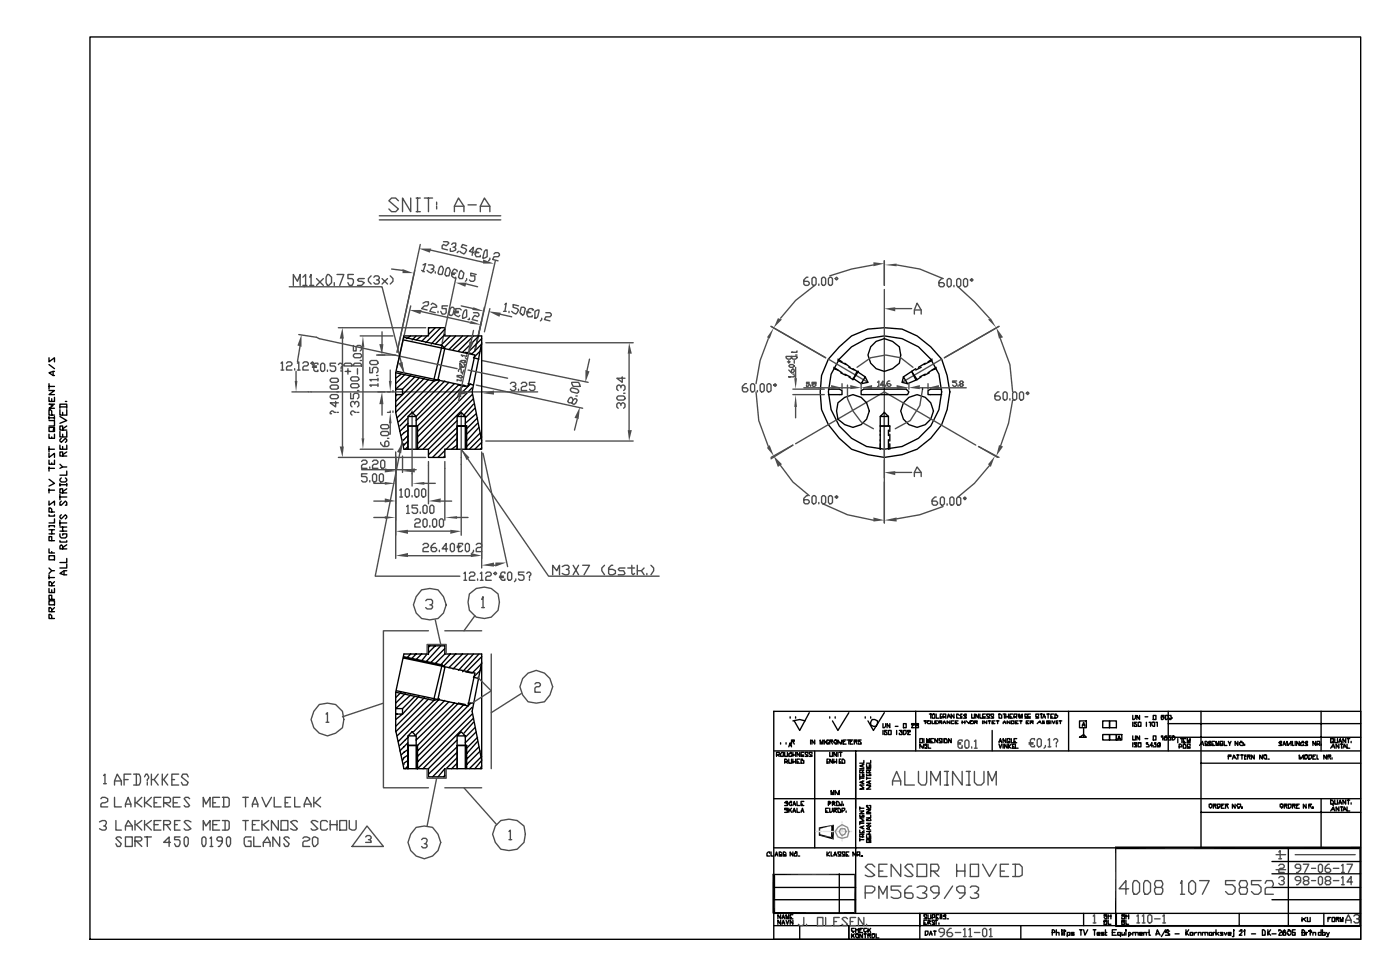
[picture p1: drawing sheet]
<svg xmlns="http://www.w3.org/2000/svg" width="271mm" height="190mm" viewBox="0 0 271 190" stroke-linecap="round" stroke-linejoin="round" font-family="sans-serif">
<path d="M260.9 178.9v-.6l.5-1 .5 1v.6M260.9 178.3h1M262.4 177.6l.3-.3h.5l.3 .3v.2l-.3 .3h-.2M263.2 178.1l.3 .2v.3l-.3 .3h-.5l-.3-.3" fill="none" stroke="#373737" stroke-width=".26"/>
<g fill="none" stroke="#000" stroke-width=".26">
<path d="M17.4 7.2h246.4v174.9h-246.4zM9.5 77v.8h1.1v-.8M9.5 75.7h1.1l-1.1 .8h1.1M9.5 69.3v.8l1.1-.8v.8M9.5 74.4v1M9.5 74.9h1.1M9.5 70.7l1.1 .8M10 77.3v.5M10.3 72v.8M10.6 78.3h-1.1l.8 .3-.8 .5h1.1M10.6 72l-1.1 .2 .8 .6h.3M11.6 79.4v1.1h1.3v-1.1"/>
<path d="M11.6 79.1v-.8h1.3v.8M11.6 78.9h1.3M12.1 79.9v.6M12.7 77.8h.2M76.7 72.2v7.7M78.3 65.1h4.8v-1.6h3.1v1.6M162.4 78.1l1.4-1.1a3.1 3.1 0 0 1 4.7 2.7 3.1 3.1 0 0 1-4.7 2.6l-1.4-1.1-.2-1.5zM162.7 67.2l2.4-2.1 3.2-1.3 3.1-.3 3.5 .3 2.9 1.3 2.6 2.1 2.1 2.4 1.1 3.2a12.4 12.4 0 0 1-15.3 15.3l-3.2-1-2.4-2.2-2.1-2.6-1.3-2.9-.3-3.4 .3-3.2 1.3-3.2zM168.8 67.2l1-1 1.6-.6 1.6 .6 1.3 1 .3 1.6-.3 1.6-1.3 1.1-1.6 .5-1.6-.5-1-1.1-.5-1.6zM171.4 75.2v.2M175.1 78.1a3.1 3.1 0 0 1 4.9-.6 3.1 3.1 0 0 1-.6 4.8l-1.6 .5-1.6-.5-1.1-1.1-.5-1.5zM178.8 75.2v.2"/>
<path d="M9.5 99.8v.2h1.1v-.2M9.5 97.1v.8l1.1-.8v.8M9.5 92.9l1.1 .8-1.1 .5M9.5 89.2v.8h1.1v-.8M9.5 87.9v.8l1.1-.8v.8M9.5 84.2v.7h1.1v-.7M9.5 81.5h1.1v1.1h-1.1M9.5 80.7v.5M9.5 86.5v1.1M9.5 90.5v.8M9.5 94.7v.8M9.5 95h1.1"/>
<path d="M9.5 90.8h1.1M9.5 87.1h1.1M9.5 81h1.1M10 99.2v-.5l-.2-.3h-.3v.8h1.1M10 80.5v-.8l-.2-.3h-.3v1.1h1.1M10 84.7v.2M10 89.7v.3M10.6 82.8v.3l-.3-.3h-.8v.8h1.1v-.5l-.3 .3M10.6 80.7v.5M11.6 86.3v.8h1.3v-.8M11.6 83.6v1.1h1.3v-1.1M11.6 80.7l1.3 .8-1.3 .5"/>
<path d="M11.6 93.7v.5M11.6 95.8v1.1M11.6 96.3h1.3M11.6 93.9h1.3M11.6 90l.5 .5M11.9 99.8l-.3 .2v.3l.3 .3 .8-.8 .2 .2v.3l-.2 .3M11.9 97.1l-.3 .3v.5h.3l.8-.8 .2 .3v.5h-.2M11.9 92.6l-.3 .3v.3l.3 .2h.8l.2-.2v-.3l-.2-.3M11.9 84.9l-.3 .3v.3l.3 .2 .8-.8 .2 .3v.3l-.2 .2M12.1 95.5v-.8h-.5v.8h1.3M12.1 88.4v-.8h-.5v.8h1.3M12.1 83.4v-.8h-.5v.8h1.3"/>
<path d="M12.1 84.2v.5M12.1 86.5v.6M12.9 91.3v.8h-1.3M12.9 90.5h-.8l-.5 .3M12.9 94.7l-.8 .6M12.9 93.7v.5M12.9 87.6l-.8 .5M12.9 82.6l-.8 .5M78.3 87.1h4.8v1.6h3.1v-1.6M9.5 116.4h1.1v.8h-1.1zM9.5 114.1v.7h1.1v-.7M9.5 107.7h1.1v.8h-1.1z"/>
<path d="M9.5 106.4v.8h1.1M9.5 102.1v-.2h1.1v.2M9.5 111.4v.8M9.5 111.9h1.1M9.5 110.1l.5 .5M9.5 103.5h1.1M9.5 102.7h1.1M10 119.9v-.6l-.2-.2h-.3v.8h1.1M10 118.6v-.6l-.2-.2h-.3v.8h1.1M10 116.2v-.8h-.5v.8h1.1M10 113.5v-.5l-.2-.3h-.3v.8h1.1M10 104.8v-.8h-.5v.8h1.1"/>
<path d="M10 102.7v.8M10 106.9v.3M10 114.3v.5M10.6 110.6h-.6l-.5 .5M10.6 100.6v.8h-1.1M10.6 117.8l-.6 .5M10.6 112.7l-.6 .6M11.6 104.8v.3h1.3v-.3M11.6 103.5v.5l.3 .3h.8l.2-.3v-.5h-.8v.2M11.6 102.9h1.3M11.6 102.1h1.3M11.6 100.8v1.1"/>
<path d="M11.6 101.4h1.3M12.1 106.4v-.5l-.2-.3-.3 .3v.5h1.3M12.1 102.1v.8M12.4 110.6v.8M12.9 110.6h-.5l-.8 .5 .8 .3h.5M12.9 109.3v.8h-1.3M12.9 108.2v.8h-1.3M12.9 105.6l-.8 .5M150 137.9h113.8v44.2h-113.8zM153.2 138.9v.3M153.7 139.7l1.3-.2 1.1 .2M154.2 138.9v.3"/>
<path d="M156.9 138.1l-1.9 3.5-1-1.9M160.8 138.9v.3M161.9 138.9v.3M164.5 138.1l-2.1 3.5-1-1.9M167.7 138.9v.3M168.8 138.9v.3M169 139.5h.6l.5 .2v.5l-.3 .6h-.5l-.5-.3v-.5zM171.4 138.1l-2.1 3.5-1-1.9M177.5 137.9v7.6M179.1 139.7h.5M179.4 139.7v.5M179.6 140l.3-.3h.5v.5h-.5z"/>
<path d="M180.2 138.4h.5M180.4 138.4v.8M180.7 138.7l.3-.3h.2v.8h-.5zM180.7 139.7v.5h.3M181.2 140h.3M181.5 138.4v.8h.5M181.7 139.7h-.5v.5h.5M182 140h.5v-.3h-.5v.5M182.3 138.9h.2M182.3 140l.2 .2M182.5 138.4h-.2v.8h.2M182.8 138.9h.5v-.5h-.5v.8"/>
<path d="M182.8 140h.3M183.1 138.9l.2 .3M183.9 138.9h.2M184.1 139.7v.5l-.5-.5v.5M184.9 138.4v.8l-.5-.8v.8l-.5-.8-.3 .8M184.9 139.7h-.5v.5h.5M185.2 140h.2M185.7 139.7h-.5v.5h.5M186 138.7l-.3-.3h-.3v.8h.6M186.2 138.9h.3M186.5 138.4h-.3v.8h.3M186.5 140h.5"/>
<path d="M186.5 139.7v.5M187 139.7v.5M187.3 138.7v-.3h-.3l-.2 .3h.2v.2h.3v.3h-.5M187.3 139.7l.5 .5 .3-.5M188.1 139.7h.5l.3 .3-.3 .2h-.5zM188.4 138.4v.8h.5v-.8M188.9 140h.5v-.3h-.5v.5M189.2 140l.2 .2M189.7 138.4v.8l-.5-.8v.8M189.9 138.4v.8h.6v-.8h.5M190.5 138.9h.5M190.5 139.2h.5"/>
<path d="M190.5 139.7v.5M191.3 139.7v.5l-.6-.5v.5M191.5 139.7h.6M191.8 138.7v-.3h-.5v.3l.2 .2h.3v.3h-.5M191.8 139.7v.5M192.3 140h.3M192.6 138.7v-.3h-.5v.3l.2 .2h.3v.3h-.5M192.9 139.7h-.6v.5h.6M193.1 139.7h.6M193.4 139.7v.5M193.7 138.4h.2l.3 .3v.5h-.5zM194.4 138.4h.6v.8"/>
<path d="M194.4 140h.6M194.7 138.4v.8M195 138.9h.5M195.5 138.4v.8M195.8 139.7v.5l-.6-.5v.5M195.8 138.9h.2M196 139.7h.6v.5h-.6zM196.3 138.4h-.5v.8h.5M196.6 138.9h.5v-.5h-.5v.8M196.8 138.9l.3 .3M196.8 140h.3M197.4 138.4l.2 .8v-.8l.3 .8 .2-.8v.8"/>
<path d="M197.4 139.7h-.6v.5h.6M197.6 139.7h.5M197.9 139.7v.5M198.9 140h.3M199.2 138.7l-.3-.3h-.2v.5h.5v.3h-.5M199.2 138.9h.5M199.5 139.7h-.6v.5h.6M199.7 138.4h-.5v.8h.5M199.7 140h.6v-.3h-.6v.5M200 140l.3 .2M201.3 138.7v-.3h-.5v.5h.5v.3h-.5M201.3 140h.3"/>
<path d="M201.6 138.4h.5M201.9 138.4v.8M202.1 139.2l.3-.8 .2 .8M202.4 139.7v.5l-.3-.5v.5M202.4 138.9h.2M202.9 138.4h.5M203.2 138.4v.8M203.4 139.7h-.5v.5h.5v-.2h-.2M203.7 138.9h.3M203.7 139.7v.5M204 139.7l.2 .5 .3-.5M204.2 138.4h-.5v.8h.5"/>
<path d="M204.5 138.4h.3v.3h.2v.2l-.2 .3h-.3zM204.8 140h.2M205 139.7h-.2v.5h.2M205.3 139.7h.5M205.6 139.7v.5M207.1 137.9v7.6M209.3 139.7h1.3v1.3h-1.3zM213.8 139.7h1.3v1.3h-1.3zM215.1 139.7h1.3v1.3h-1.3zM219.6 138.7v.8h.2l.3-.3v-.5M219.6 140v.8M220.4 140h-.6v.2h.3l.3 .3v.3h-.6v-.3"/>
<path d="M220.6 140h.6v.8h-.6zM220.9 138.7v.8l-.5-.8v.8M222 138.9h.5M222.2 140v.8M222.8 140h.2v.8M223.3 140h.5v.8h-.3l-.2-.3zM223.5 138.7h.6v.8h-.6zM224.1 140h.2v.8M225.7 138.7h-.6v.8h.3l.3-.3v-.3h-.6v.3M225.9 138.7h.6v.5l-.3 .3h-.3zM226.5 137.9v7.6M226.7 138.7h.3v.2l.3 .3h-.3v.3h-.3v-.3"/>
<path d="M232.8 137.9v26.4M256.1 137.9v7.6M150 145.5h113.8M150 154.8h113.8M150.5 146.3h.6v-.5h-.6v.8M150.8 146.3l.3 .3M151.3 146.1l.3-.3h.2v.8h-.5zM151.3 144v.2M152.1 145.8v.8h.5v-.8M152.1 147.7h.5v-.3l-.2-.3h-.3v.8M152.4 144v.2M152.4 147.7l.2 .2"/>
<path d="M152.6 155.6v-.3h-.2l-.3 .3h.3l.2 .3v.2h-.5M152.6 156.9v-.2h-.5v.2h.3l.2 .3v.2h-.5M152.9 144.7l.3-.7 .2 .7M152.9 147.1v.8h.5v-.8M152.9 156.7v.7M153.2 144.5h.2M153.2 156.9l.2 .5M153.4 143.7h.6v-.3h-.6v.8M153.4 146.1v-.3h-.2v.3h-.3v.5h.5v-.3M153.4 155.6v-.3h-.2v.3h-.3v.3l.3 .2h.2v-.2M153.4 156.7l-.5 .5M153.7 156.1l.3-.8 .2 .8"/>
<path d="M153.7 157.4l.3-.7 .2 .7M153.7 146.3h.5M153.7 143.7l.3 .5M153.7 147.7h.5M153.7 145.8v.8M153.7 147.1v.8M153.7 157.2h.5M154 155.9h.2M154.2 145.8v.8M154.2 147.1v.8M154.5 155.3v.8h.5M154.5 156.7v.7h.5"/>
<path d="M154.5 147.7h.3M155 145.8v.8l-.5-.8v.8M155 147.1h-.5v.8h.5M155.3 147.1h.3v.3h.2v.5h-.5zM155.3 157.4l.3-.7 .2 .7M155.3 146.3h.5M155.3 155.9h.3M155.3 157.2h.3M155.8 145.8h-.5v.8h.5M155.8 155.3h-.5v.8h.5M156.6 146.1v-.3h-.5v.3l.2 .2h.3v.3h-.5M157.1 143.4v.8"/>
<path d="M157.4 146.1v-.3h-.5v.3l.2 .2h.3v.3h-.5M157.9 143.4v.8l-.5-.8v.8M157.9 145.5v18.8M159 144.2v-.8l.3 .8 .2-.8v.8M159.8 143.4v.8M160 157.2h.3M160.3 147.7h.3M160.6 147.1h-.3v.8h.3M160.6 155.9h.2v-.3h.3l-.3-.3h-.2v.8M160.6 156.7h-.6v.7h.6M160.8 144h-.2v.2h-.3v-.2h-.3v-.3h.3v-.3h.3l.2 .3h.6v-.3h-.6v.8M160.8 145.8v.8h.6v-.8"/>
<path d="M160.8 156.7v.7h.3l.3-.2v-.5M161.1 154v-.8l.3 .8 .2-.8v.8M161.1 143.7l.3 .5M161.4 147.1v.8l-.6-.8v.8M161.4 155.9h.2v-.3h.3l-.3-.3h-.2v.8M161.6 143.7l.3-.3h.3v.3h.2v.3h-.2v.2h-.3v-.2h-.3zM161.6 157.2h.3v-.3h.3v-.2h-.6v.7M161.6 147.7h.6M161.6 147.1v.8M161.6 155.9l.3 .2M161.9 154v-.8l.5 .8 .3-.8v.8M161.9 157.2l.3 .2"/>
<path d="M162.2 145.8v.8l-.6-.8v.8M162.2 155.3h.2l.3 .3v.5h-.5zM162.2 147.1v.8M162.4 144.2v-.8l.6 .8 .2-.8v.8M162.4 156.7h.3l.3 .2v.5h-.6zM162.4 145.8v.8M162.7 145.8h.5M162.7 147.7h.3M163 147.1h-.3v.8h.3M163 145.8v.8M163.2 147.1h.3l.3 .3v.5h-.6zM163.2 155.3v.8h-.2v-.2"/>
<path d="M163.2 157.2h.3l.3-.3v-.2h-.6v.7M163.5 143.7h.3M163.5 155.9v.2M164 143.4h-.5v.8h.5M164 157.2v.2M164.3 143.4h.5v.8h.5M164.5 143.4v.8M164.8 143.7h.3M164.8 143.4h.5M165.6 143.7h.5v-.3h-.5v.8M165.9 145.5v31.5M165.9 143.7l.2 .5"/>
<path d="M166.7 158v.2h.8v-.2M166.7 157.2h.8l-.8 .5h.8M166.7 150.8h.8M166.7 150v.6M166.7 156.4v.5M166.7 149h.8M166.7 159.6h.8M166.7 156.7h.8M166.9 143.4h-.5v.3h.3l.2 .3v.2h-.5v-.2M167.2 149.8v-.6h-.5v.6h.8M167.2 148.2v.2M167.2 150v.6"/>
<path d="M167.2 151.4v.5M167.2 158v.2M167.5 152.2h-.8l.8 .5-.8 .2h.8M167.5 151.4l-.8 .2 .8 .3M167.5 150v.6h-.8v.5M167.5 148.2l-.8 .2 .8 .3M167.5 147.4v.5h-.8M167.5 159.3h-.8v.5M167.5 158.5h-.8l.8 .5-.8 .3M167.5 149.2l-.3 .3M168 150v.3h.8v-.3M168 148.2v.5h.8v-.5"/>
<path d="M168 159.6h.8l-.8 .5h.8l-.8 .5 .8 .3M168 158.8h.3l.2-.3 .3 .3v.2h-.8zM168 156.9h.8l-.8 .5h.8M168 150.8h.8M168 149h.8M168 150.6v.5M168 157.7h.8M168.3 156.1h-.3v.3h.3v.3h.5v-.6h-.3M168.5 149.8v-.6h-.5v.6h.8M168.5 148.2v.5M168.5 150v.3M168.5 151.4v.5"/>
<path d="M168.8 152.2h-.8l.8 .2-.8 .5h.8M168.8 151.4l-.8 .2 .8 .3M168.8 147.4v.5h-.8M168.8 158v.5h-.8M168.8 149.2l-.3 .3M171.2 140.2v.8h.2l.3-.2v-.6M171.2 141.6v.8M172 141.6h-.6v.2h.3l.3 .3v.3h-.6v-.3M172.2 141.6h.5v.8h-.5zM172.5 140.2v.8l-.5-.8v.8M173.5 140.8h.6M173.8 141.6v.8"/>
<path d="M174.3 141.6h.6l-.3 .2h.3v.6h-.6v-.3M175.1 140.2h.6v.8h-.6zM175.1 141.6h.6v.5l-.3 .3h-.3zM175.9 141.8v-.2h.6v.2h-.3l-.3 .6h.6M176.7 140.5v-.3h.5v.3h-.2l-.3 .5h.5M177.5 140.2v.3h.3l.2 .3v.2h-.5v-.5h.5v-.3zM178.3 143.2h.5v.8h-.5zM178.3 145v-.8l.5 .8 .3-.8v.8M179.1 143.2v.8M179.4 144.5v-.3h.2v.5M179.6 144v-.8l.3 .8 .3-.8v.8M179.6 145h-.2h.2"/>
<path d="M179.9 144.2v.8h.5M180.4 143.7h.3M181 143.2h-.6v.8h.6M181.7 143.2v.8l-.5-.8v.8M182.5 143.4v-.2h-.5v.2l.3 .3h.2v.3h-.5M182.8 140.2l.3-.5 .2 .5M182.8 143.2v.8M183.1 143.2h.2l.3 .2v.6h-.5zM184.4 143.2v.8l-.5-.8v.8M192.3 141.6v3.9M193.7 144l.2-.8 .3 .8M193.7 144.2l.2 .8 .3-.8"/>
<path d="M193.7 143.7h.5M194.4 140.2l.3-.5 .3 .5M194.4 144.2v.8M195 143.2v.8l-.6-.8v.8M195.2 144.2v.8l-.5-.8v.8M195.5 144.2v.8M195.8 143.4v-.2h-.6v.8h.6v-.3h-.3M196 143.2v.8h.6v-.8h.5M196 144.2l-.5 .5 .5 .3M196.3 144.2h.5v.8h-.5zM196.3 144.7h.3M196.6 143.7h.2"/>
<path d="M196.6 144h.5M196.8 145h.6M201.1 140.2l.5-.5 .3 .5M209.3 142.9l.8-.5 .5 .5zM209.8 140.8l.3-.8 .2 .8M209.8 140.5h.5M210.1 141v1.9M213.8 142.4h1.3v1h-1.3zM215.1 142.4h1.3v1h-1.3zM216.4 142.4h1.1v1h-1.1zM216.7 143.4l.2-.8 .3 .8M216.7 143.2h.5"/>
<path d="M219.6 142.6v.8h.5v-.8M219.6 144v.7M220.4 144.2v-.2h-.6v.2h.3v.3h.3v.2h-.6M220.6 144h.6v.7h-.6zM220.9 142.6v.8l-.5-.8v.8M222 143.2h.5M222.5 144h-.3v.2h.3l.3 .3v.2h-.6M223.5 142.6h.6v.8h-.6zM223.5 144.5h-.5l.3-.5v.7M224.1 144h-.3v.2h.3v.5h-.6M224.9 144.2v.3h-.6v-.3l.3-.2h.3v.7h-.6M225.1 142.9v-.3h.3v.8"/>
<path d="M226.2 142.6h-.3l-.2 .3v.5h.5v-.5h-.3l-.2 .3M226.5 142.9h37.3M226.5 140.2h37.3M227 142.6h-.5v.8h.5v-.2l-.3-.3h-.2v.3M227.3 142.6h.2l.3 .3v.3l-.3 .2h-.2zM228.3 143.2v.8M228.6 144.7h.5v-.2l-.3-.3h-.2v.8M228.8 143.2h.6v.8h.5M229.1 143.2v.8M229.4 144.2h.2l.3 .3v.5h-.5zM229.4 143.7h.2M229.4 143.2h.5"/>
<path d="M230.2 144v-.8l.2 .8 .3-.8v.8M230.7 144.5v-.3h-.5v.5h.5v.3h-.5M232.5 144.5l.6-.8 .2 .8M232.8 144.2h.3M232.8 147.9h31M232.8 157.4h31M234.1 144l-.2-.3h-.3v.5h.5v.3h-.5M234.4 155.9h.5v.5l-.2 .3-.3-.3zM234.7 144v-.3h-.3l-.3 .3h.3v.2h.3v.3h-.6M234.9 144.2h.3M235.2 156.1h.5v-.2h-.5v.8M235.5 143.7h-.6v.8h.6"/>
<path d="M235.5 156.1l.2 .6M235.7 144.5v-.8l.3 .8 .2-.8v.8M236 155.9h.5v.5h-.3v.3h-.2zM236.5 144.2h.5v-.5h-.5v.8h.5v-.3M236.8 156.1h.2M237.3 143.7v.8h.5M237.3 155.9h-.5v.8h.5M237.6 156.1h.2l.3-.2h-.5v.8M237.8 156.1l.3 .6M238.1 146.6h.5v-.3h-.5v.8M238.1 143.7l.3 .5 .2-.5M238.4 144.2v.3"/>
<path d="M238.9 147.1l.3-.8 .5 .8M239.2 146.9h.2M239.4 155.9v.8l-.5-.8v.8M239.7 156.1l.3-.2h.5v.5h-.3v.3h-.2v-.3zM239.7 146.3h.5M240 143.7v.8l-.6-.8v.8M240 146.3v.8M240.2 144h.3v-.3h.2v.3h.3v.5h-.5l-.3-.3zM240.5 146.3h.5M240.7 156.4v.3v-.3M240.7 146.3v.8M241.3 146.6h.2"/>
<path d="M241.3 144.2v.3M241.5 146.3h-.2v.8h.2M241.8 146.6h.5v-.3h-.5v.8M242.1 146.6l.2 .5M243.1 146.3v.8l-.5-.8v.8M244.7 146.3v.8l-.5-.8v.8M245 146.3h.5v.8h-.3l-.2-.2zM245.8 147.1h.2M248.2 155.9h.5v.5l-.3 .3v-.3h-.2zM248.4 144v-.3h-.2l-.3 .3h.3v.2h.2v.3h-.5M248.7 144.5l.2-.8 .3 .8M248.9 156.1h.6v-.2h-.6v.8"/>
<path d="M248.9 144.2h.3M249.2 156.1l.3 .6M249.5 144.5v-.8l.2 .8 .6-.8v.8M249.7 155.9h.6v.5l-.3 .3h-.3zM250.5 143.7v.8h.3M250.5 156.1h.6v-.2h-.6v.8M250.8 156.1l.3 .6M251.1 143.7v.8M251.3 156.1h.3M251.9 147.1v-.8l.2 .8 .6-.8v.8M251.9 143.7v.8l-.6-.8v.8M251.9 155.9h-.6v.8h.6"/>
<path d="M252.7 144v-.3h-.3v.3h-.3v.5h.6v-.3M252.9 146.3h.5v.6l-.2 .2h-.3zM253.2 155.9v.8l-.5-.8v.8M253.4 144v-.3h-.2l-.3 .3h.3v.2h.2v.3h-.5M253.7 146.3h.5v.6l-.2 .2h-.3zM253.7 156.1h.3l.2-.2h-.5v.8M254 156.1l.2 .6M254.5 156.4v.3v-.3M254.5 146.6h.3M255 146.3h-.5v.8h.5M255 143.7v.8l-.5-.8v.8M255.3 146.3v.8h.3"/>
<path d="M255.3 144.2h.5v-.5h-.5v.8M255.6 144.2l.2 .3M256.1 154.8v9.5M257.2 146.3v.8l-.6-.8v.8M257.4 146.6h.5v-.3h-.5v.8M257.7 146.6l.2 .5M257.9 143.2h.6v.8h-.6zM257.9 145l.6-.8 .2 .8M257.9 155.1h.3l.3 .2v.6h-.6zM257.9 157.2l.6-.8 .2 .8M258.2 146.9v.2M258.2 143.7l.3 .3"/>
<path d="M258.2 144.7h.3M258.2 155.9l.3 .2M258.2 156.9h.3M258.7 143.2v.8h.6v-.8M258.7 155.1v.8h.6v-.8M259.5 144l.3-.8 .3 .8M259.5 144.2v.8l-.5-.8v.8M259.5 155.9l.3-.8 .3 .8M259.5 156.4v.8l-.5-.8v.8M259.5 143.7h.6M259.5 155.6h.6M259.8 144.2h.5"/>
<path d="M259.8 156.4h.5M260.1 144.2v.8M260.1 156.4v.8M260.3 145l.3-.8 .5 .8M260.3 157.2l.3-.8 .5 .8M260.6 144.7h.3M260.6 156.9h.3M260.9 143.2v.8l-.6-.8v.8M260.9 155.1v.8l-.6-.8v.8M261.1 144.2v.8h.5M261.1 156.4v.8h.5M261.1 143.2h.5"/>
<path d="M261.1 155.1h.5M261.4 143.2v.8M261.4 155.1v.8M261.9 143.7v.3M261.9 155.6v.3M149.2 165.4v-.3h-.3l-.2 .3v.5h.5M149.5 165.1v.8h.5M149.7 169.5h16.2M150 164.3h113.8M150 172h15.9M150 174.4h15.9M150 176.9h15.9"/>
<path d="M150 179.4h113.8M150 177h113.8M150.3 165.9l.2-.8 .3 .8M150.3 165.6h.2M151.3 177.3v.8l-.5-.8v.8M151.3 178.3v.8l-.5-.8v.8M151.6 165.4l-.3-.3h-.2v.5h.5v.3h-.5M151.6 178.1l.2-.8 .3 .8M151.6 179.1l.2-.8 .3 .8M151.6 177.8h.5M151.6 178.9h.5M152.4 165.4l-.3-.3h-.3v.5h.6v.3h-.6"/>
<path d="M152.4 178.1v-.8l.2 .8 .3-.8v.8M152.4 178.3l.2 .8 .3-.8M153.2 177.8h.2M153.7 165.1v.8l-.5-.8v.8M153.7 177.3h-.5v.8h.5M153.7 178.3v.8l-.5-.8v.8M154 165.4h.2v-.3h.3v.8h-.5zM154.8 165.9h.2M155 179.4v2.7M160.3 165.1v.8M160.8 165.1l-.5 .5 .5 .3M161.1 165.1v.8h.3"/>
<path d="M161.6 165.9l.3-.8 .3 .8M161.6 165.6h.6M162.7 169.4v7.6M163 165.4v-.3h-.6v.3l.3 .2h.3v.3h-.6M163.8 165.4v-.3h-.6v.3l.3 .2h.3v.3h-.6M164 165.6h.3M164.5 165.1h-.5v.8h.5M164.5 179.4v2.7M165.6 179.9h-.5v.6h.2v.2l.3-.2M165.7 169.4v7.6M165.9 165.1v.8l-.6-.8v.8M165.9 179.9v.8"/>
<path d="M166.1 165.6h.6v-.5h-.6v.8M166.4 165.6l.3 .3M166.4 179.9v.8M166.7 160.9v.5h.8v-.5M166.7 162.5v.5M166.7 162.7h.8M167.2 162.2v-.5h-.5v.5h.8M167.2 165.9h-.3h.3M167.2 179.9h-.5v.8h.5M167.2 160.4v.2M167.2 161.1v.3M167.5 160.1l-.8 .3 .8 .2"/>
<path d="M167.5 161.7l-.3 .2M168 161.9v.6h.8v-.6M168 179.9h-.5v.6l.2 .2 .3-.2M168 161.7h.8M168 161.1h.8M168.3 179.9v.8M168.5 162.7h.3v.6h-.8v-.6h.5v.6M168.5 160.4v.2M168.5 161.1v.6M168.5 161.9v.6M168.8 179.9l-.5 .6M178.3 177v5.1"/>
<path d="M179.1 178.9h.3M179.6 177.6v-.3h-.5v.3l.3 .2h.2v.3h-.5M179.6 178.3h-.5v.8h.5M179.9 177.3v.8h.5v-.8M179.9 178.9h.3v-.3h.2l-.2-.3h-.3v.8M180.2 178.9l.2 .2M180.7 177.8h.5v-.5h-.5v.8M181.2 178.6l-.2-.3h-.3v.3l.3 .3h.2v.2h-.5M181.2 178.3h.5M181.5 177.8h.2M181.5 178.3v.8M182 177.3h-.5v.8h.5"/>
<path d="M182 178.9v.2M182.3 177.8h.2v-.5h-.2v.8M182.5 177.8v.3M183.3 177.6v-.3h-.2l-.3 .3h.3l.2 .2v.3h-.5M183.6 178.1h.3M197.9 179.4v2.7M210.1 177v2.4M214 178.6h.6v-.3h-.6v.8h.6v-.5M214.6 177.3h-.6v.3h.6v.5h-.3l-.3-.3M214.8 178.3v.8h.5M214.8 177.3v.8M214.8 177.6h.5"/>
<path d="M215.3 177.3v.8M216.1 179.5h47.7M216.3 164.1v15.6M216.4 177v2.4M217.5 178.6h.5v-.3h-.5v.8h.5v-.2l-.3-.3M218 177.3h-.5v.3h.5v.5h-.5v-.3M218.3 178.3v.8h.5M218.3 177.6h.5M218.3 177.3v.8M218.8 177.3v.8M240.2 177v2.4M246.6 172h17.2"/>
<path d="M246.6 174.4h17.2M246.6 167h17.2M246.6 169.4h17.2M249.7 164.3v15.1M252.4 177.8v.8M252.7 178.1l.5 .5M253.2 177.8l-.8 .5M253.4 177.8v.8h.6v-.8M256.6 177v2.4M257.4 178.1h.3M257.9 177.8h-.5v.8M258.2 177.8h.5v.8h-.5z"/>
<path d="M259 178.1h.5v-.3h-.5v.8M259.3 178.1l.2 .5M259.8 178.6v-.8l.3 .8 .2-.8v.8M263.6 164.1v15.6M165.1 181v.8M165.3 181.3l.3 .5M165.6 181l-.5 .5M165.9 181h.5v.8h-.3l-.2-.3zM165.9 180.2h.5M166.7 180.2h.2M167.2 181v.8l-.5-.8v.8M167.5 181h.5"/>
<path d="M167.7 181v.8M168.3 181.3h.5v-.3h-.5v.8M168.5 180.2l.3 .5M168.5 181.3l.3 .5M169 181h.6v.5l-.3 .3h-.3zM169.8 181v.8h.6M179.4 180.5h.5v.5l-.3 .3h-.2zM180.2 181.3l.2-.8 .3 .8M180.4 181h.3M181 180.5h.5M181.2 180.5v.8M204 180.7h.5v-.2l-.3-.3h-.2v1.1"/>
<path d="M204.8 180.7h.5v.6M204.8 180.2v1.1M205.8 180.5v-.3v.3M205.8 180.7v.6M206.1 180.2v1.1M206.4 180.2l.2 .3h-.2zM206.4 180.7v.6M206.9 181.3h.5v-.6h-.5v.8M208.2 180.7h-.5v.3h.5v.3h-.5M209.3 180.2h.5M209.5 180.2v1.1M210.1 180.2l.2 1.1 .5-1.1"/>
<path d="M211.9 180.2h.5M212.2 180.2v1.1M212.7 181h.5v-.3h-.5v.6h.5M214 180.7h-.5v.3h.5v.3h-.5M214.3 180.2v1.1h.3M214.3 180.7h.3M215.6 180.7h.5M216.4 180.2h-.8v1.1h.8M217.2 181.3h-.5v-.6h.5v.8M217.5 180.7v.6h.2l.3-.3M218 180.7v.6M218.3 180.5v-.3v.3"/>
<path d="M218.3 180.7v.6M218.8 181.3h.3l.2-.3-.2-.3h-.3v.8M219.6 181.3v-.6h.5v.6M220.1 180.7h.5v.6M220.9 181h.5v-.3h-.5v.6h.5M221.7 181.3v-.6h.5v.6M222.5 180.7h.3M222.8 180.2v1.1h.2M224.1 181.3l.2-1.1 .6 1.1M224.1 181h.5M225.9 180.2l-.8 1.3M226.7 180.5h-.2v-.3h-.3v.3h-.3v.2h.6v.3h.2v.3h-.8"/>
<path d="M227.8 181h.8M229.9 180.2v1.1M229.9 180.7l.5 .6M230.4 180.2l-.5 .8M230.7 180.7h.5v.6h-.5zM231.5 180.7v.6M232 180.7h-.2l-.3 .3M232.3 181.3v-.6h.5v.6M233.1 181.3v-.6h.5v.6M233.6 180.7h.5v.6M234.4 180.7h.5v.6h-.5zM235.2 181v-.3v.6"/>
<path d="M235.2 180.7h.5M235.7 180.2v1.1M236 181l.2 .3M236.2 180.7l-.5 .3M237 180.7h-.5l.3 .3h.2v.3h-.5M237.3 180.7l.3 .6 .2-.6M238.1 181h.5v-.3h-.5v.6h.5M239.2 180.5v-.3v.3M239.2 180.7v.8h-.3M240.2 180.5h.3v-.3h.2v.5l-.5 .6h.5M241 180.5h.3v-.3v1.1M242.6 181h.8"/>
<path d="M244.7 180.2h.3l.2 .3v.8h-.5zM245.8 180.2v1.1M245.8 180.7l.5 .6M246.3 180.2l-.5 .8M246.6 181h.8M247.9 180.5v-.3h.3l.2 .3v.2h-.2l-.3 .6h.5M249.2 180.5l-.3-.3v.3h-.2v.8h.5v-.6h-.5v.3M249.7 180.2h.3v.3h.3v.5l-.3 .3h-.3v-.3h-.2zM251.1 180.2h-.6v.5h.6v.6h-.6v-.3M252.4 180.7h.5v-.2l-.2-.3h-.3v1.1h.5v-.6h-.2M253.2 181v-.3v.6M253.2 180.7h.2"/>
<path d="M253.7 180.5h.3h-.3h.3v-.3l.2 .3v.2h-.2v.6M254.5 181.3v-.6h.5v.6M256.1 180.2v1.1h-.5v-.6h.5M256.4 180.2v1.1h.5v-.6h-.5M257.2 180.7l.2 .6 .3-.6M257.4 181.3v.2h-.2"/>
<circle cx="171.5" cy="76" r="11"/>
</g>
<path d="M158.7 160.4l2.9-.6-2.6 .8zM149.7 169.4l.6 7.6h-.6zM149.7 169.4l.6 .2v7.4zM158.7 161.9l2.4 .3 .5 .5zM158.7 160.4l.3 1.5h-.3zM158.7 161.9l.3-.2 2.1 .5zM158.7 160.4l.3 .2v1.3zM161.1 160.1l.5 2.6-.5-.5zM159 160.6l2.6-.8-.5 .3zM161.1 160.1l.5-.3v2.9zM216.4 164.6l47.4-.5-.3 .5zM216.1 164.1h47.7l-47.4 .5z" fill="#000"/>
<path d="M163.2 159.8v1.3h1.1M163.2 159.3v.3M158.2 161.1h1.1M159.5 161.1h1.9M161.6 161.1h1.1M163 160.9v.2M163.2 161.4v1.1M163.2 162.7v.3M164.5 161.1h.6" fill="none" stroke="#e1e1e1" stroke-width=".26"/>
<path d="M162.4 160.4l.8-.6 1.1 .6 .2 .7-.2 1.1-1.1 .3-.8-.3-.5-1.1zM163 160.6h.8l.2 .5-.2 .6-.6 .2-.5-.8z" fill="none" stroke="#8e8e8e" stroke-width=".26"/>
<g fill="none" stroke="#4c4c4c" stroke-width=".26">
<path d="M171.4 56.1v19.9l17.8 10.3M164.3 74.6v2.7l1 2.4 1.6 2.1 2.4 1.3M166.1 71.2l2.7-1.9 2.9-.5 2.9 .5 2.4 1.9M178.8 75.4l-.5 3.2-1.8 2.9-3 1.6M154.2 86l17.2-10v16.6M155.8 177.8v1.3l-.2 .3h-.6l-.2-.3M156.3 179.1v.3M158.5 177.8h1v1.6h-1zM160 177.8v1.6h1.1M161.6 178.6h.6M162.7 177.8h-1.1v1.6h1.1M164.3 178.1l-.3-.3h-.5l-.3 .3 1.1 1-.3 .3h-.5l-.3-.3"/>
<path d="M164.8 178.6h.5M165.9 177.8h-1.1v1.6h1.1M167.5 177.8v1.6l-1.1-1.6v1.6M168 179.1v.3M211.9 177.6l.3-.3v1.6M211.9 178.9h.5M247.9 165.1l.3-.2v1.5M247.9 166.4h.5M251.1 165.6h11.6"/>
</g>
<g fill="#4c4c4c">
<path d="M171.4 59.8l2.1-.3v.8z"/>
<path d="M171.4 91.6l2.1-.3v.8z"/>
</g>
<path d="M173.5 59.8h3.2M59.8 76h.5M61.4 65.4l.5 .2M177.2 60.9v-.8l.6-1.3 .8 1.3v.8M177.2 60.1h1.4M93.4 87.9v22.2M93.6 87.9l4.8 21.9M173.5 91.6h3.2M177.2 92.4v-.8l.6-1.1 .8 1.1v.8M177.2 91.6h1.4M95.8 109.6h.2" fill="none" stroke="#4c4c4c" stroke-width=".26"/>
<g fill="#4c4c4c">
<path d="M93.4 109.6l2.4-.6v.8z"/>
<path d="M96 109h2.1l-2.1 .8z"/>
</g>
<g fill="none" stroke="#4c4c4c" stroke-width=".26">
<path d="M75.9 52.1l2.1 .3M80.4 52.4l-3.4 15.9M88.3 54l-2.6 12.4M90.5 55.1l2.1 .5M73 68.8h3.7M89.9 111.1l.3-.2v1.6M89.9 112.5h.6M91 111.1l.3-.2h.5l.3 .2v.3l-.3 .3h-.5l-.3 .2v.6h1.1M92.6 112.2v.3M93.1 111.1l.3-.2v1.6M93.1 112.5h.5M94.2 111.1l.2-.2h.6l.2 .2v.3l-.2 .3h-.6l-.2 .2v.6h1"/>
<path d="M95.8 111.1l.2-.2 .3 .2-.3 .3zM96.8 111.9h.8M96.8 111.7h.8M97.9 111.1v-.2h-.6l-.2 .2v1.1l.2 .3h.6v-.3M98.4 111.1l.3-.2h.2l.3 .2v1.1l-.3 .3h-.2l-.3-.3zM100 112.2v.3l-.3 .2M101.6 110.9h-1.1v.5h.8l.3 .3v.5l-.3 .3h-.5l-.3-.3M102.1 111.1l.3-.2h.2l.3 .2-.3 .8M102.6 112.2v.3"/>
</g>
<path d="M76.7 72.2l7.4 1.6M78.3 65.9l13.8 2.9-1.4 6.1-13.7-2.9M78.3 65.4l7.4 1.6M85.2 73.6l-1.1 .2M85.7 67l-1.6 6.8M85.7 67l.5 .5-1.3 6.1M90.7 74.4l1.1 .2M91.8 69.3l1 .3" fill="none" stroke="#000" stroke-width=".26"/>
<g fill="#4c4c4c">
<path d="M78 52.1l2.1 .8h-2.1z"/>
<path d="M88.3 54.8h2.2l-.3 .8z"/>
</g>
<path d="M81.5 47.4l-4.5 20.9M81.7 52.4l.6 .3M82 51.3l.5-.2-.5 1.6M83.1 51.3h.7l.3 .3v.3l-.3 .2h-.2M83.3 48.4l10.3 2.4M83.8 52.1l.3 .3-.5 .5-.8-.5M84.4 52.7v.2M85.2 51.9l.2-.3h.3l.3 .5-.3 1.1h-.5l-.3-.3zM86.5 52.1l.3-.2h.2l.3 .5-.3 1.1h-.5l-.3-.3zM96 50.6l-3.9 17.4" fill="none" stroke="#4c4c4c" stroke-width=".26"/>
<g fill="#4c4c4c">
<path d="M81.2 48.2h2.4l-.3 .8z"/>
<path d="M93.6 50.3l2.2 .8h-2.2z"/>
</g>
<path d="M86 46.8h.8l.2 .3-.5 .5-.5-.2-.3 .2v.6l1.1 .2M87.6 47.4l.2-.3h.5v.5l-.2 .3h-.3M88.1 47.9l.2 .3v.2l-.5 .3h-.5v-.5M88.9 48.7l-.3 .3M89.4 59.3l2.4 .5M90.5 47.6l-.8-.2-.3 .5 .8 .3 .3 .2-.6 .8-.8-.5M91.8 49l-.8-.3 .8-.8-.3 1.6M93.9 59.5l-1.8 8.5M95 59.8l-1.1 4.5M96.8 60.9l2.4 .5" fill="none" stroke="#4c4c4c" stroke-width=".26"/>
<g fill="#4c4c4c">
<path d="M91.8 59.5l2.1 .8-2.4-.2z"/>
<path d="M94.7 60.3l2.4 .3-.3 .8z"/>
</g>
<path d="M79.6 59.3l-2.6 11.9M97.9 59l.2-.2-.2 1.5M100.5 59.3l-1-.3v.5l.8 .3 .2 .3-.5 .8-.8-.6M101 59.5h.6l.2 .3-.2 1.1-.3 .2-.5-.5zM81.5 60.3l9.5 2.2M93.4 62.2l-1.3 5.8M97.6 60.3h.5M98.7 60.3v.3" fill="none" stroke="#4c4c4c" stroke-width=".26"/>
<g fill="#4c4c4c">
<path d="M79.4 60.1h2.3l-.2 .8z"/>
<path d="M91.3 62.2l2.1 .8-2.4-.3z"/>
</g>
<path d="M82 58.8l.5-.3h.6v.5l-.3 .3h-.5l-.6 .5 1.1 .3M83.6 59l.2-.2 .6 .2 .2 .3v.2h-.8l-.5 .8 1.1 .3M86.8 59.3h-1.1v.5h.8v.8l-.3 .3h-.5l-.3-.6M87.3 59.8l.3-.3h.2l.3 .3-.3 1.1-.2 .2h-.3l-.3-.2zM84.9 60.3v.3M92.3 74.6l20.7 4.5M93.4 69.9l20.6 4.2M114.3 69.6l-.6 2.4M111.9 81.2l-.5 2.2" fill="none" stroke="#4c4c4c" stroke-width=".26"/>
<g fill="#4c4c4c">
<path d="M112.4 78.9l-.2 2.3-.8-.2z"/>
<path d="M113.5 71.7l.8 .3-.8 2.1z"/>
</g>
<g fill="none" stroke="#4c4c4c" stroke-width=".26">
<path d="M60.3 76h43.9M60.6 71.2h.8M60.6 70.9h.8M61.6 70.7v-.3h-.5l-.3 .3v1l.3 .3h.5v-.3M62.2 70.7l.2-.3h.3l.2 .3v1l-.2 .3h-.3l-.2-.3zM63.5 71.7v.3M65.1 70.4h-1.1v.5h.8l.3 .3v.5l-.3 .3h-.5l-.3-.3M65.6 70.7l.3-.3h.2l.3 .3-.3 .8M66.1 71.7v.3M69.8 65.1h6.4M70.4 67.2v17.7M110.6 75.4l.2-.2 1.1 .2 .3 .3v.3l-.3 .2-1.1-.2-.2-.3z"/>
<path d="M110.8 74.1h1.4l.2 .8h-1.3zM111.1 77.5l.3-.2h.2l.3 .2-.5 .8h-.3l-.3-.2 .3-.6-.3-.5h-.2l-.6 .8 .3 .3h.5M111.6 76.7h.3M69.8 87.1h6.4"/>
</g>
<g fill="#4c4c4c">
<path d="M70.1 84.9h.5l-.2 2.2z"/>
<path d="M70.4 65.1l.2 2.1h-.5z"/>
</g>
<path d="M65.6 63.5h16.9M66.4 65.6v20.9M68 76.2v1.1h.5v-.8l.3-.3h.5l.3 .3v.5l-.3 .3M68 74.6l.2-.2h1.1l.3 .2v.3l-.3 .3h-1.1l-.2-.3zM68 73.3l.2-.3h1.1l.3 .3v.3l-.3 .2h-1.1l-.2-.2zM68.8 78.3v-.2l-.3-.3h-.3l-.2 .3v.5l.2 .3M68.8 78.1l.2-.3h.3l.3 .3v.5l-.3 .3M69.3 75.7h.3M65.6 88.7h16.9" fill="none" stroke="#4c4c4c" stroke-width=".26"/>
<g fill="#4c4c4c">
<path d="M65.9 86.5h.8l-.3 2.2z"/>
<path d="M66.4 63.5l.3 2.1h-.8z"/>
</g>
<path d="M56.6 76h3.2M57.4 72v1.8M57.9 64.8l3.5 .6M58.2 67l-.5 3.1M64 76.7l.3-.2h1l.3 .2v.3l-.3 .3h-1l-.3-.3zM64 74.9l.3-.3h1l.3 .3v.3l-.3 .2h-1l-.3-.2zM64 73.6l.3-.3h1l.3 .3v.2l-.3 .3h-1l-.3-.3zM65.1 77.8v1.1l-1.1-.8h1.6M65.3 76h.3" fill="none" stroke="#4c4c4c" stroke-width=".26"/>
<g fill="#4c4c4c">
<path d="M58.4 64.8v2.4l-.7-.2z"/>
<path d="M57.1 73.8h.6l-.3 2.2z"/>
</g>
<path d="M54.5 70.4l.2-.3v1.6M54.5 71.7h.5M55.5 70.4l.3-.3h.5l.3 .3v.3l-.3 .2h-.5l-.3 .3v.5h1.1M57.1 71.5v.2M57.7 70.4l.2-.3v1.6M57.7 71.7h.5M58.7 70.4l.3-.3h.5l.3 .3v.3l-.3 .2h-.5l-.3 .3v.5h1.1M60.3 70.4l.3-.3 .2 .3-.2 .3zM73.3 76h1.3M73.3 68.8h1.3M74.1 64.3v2.4M74.1 78.3v2.2" fill="none" stroke="#4c4c4c" stroke-width=".26"/>
<g fill="#4c4c4c">
<path d="M74.1 76l.2 2.3h-.8z"/>
<path d="M73.5 66.7h.8l-.2 2.1z"/>
</g>
<g fill="none" stroke="#4c4c4c" stroke-width=".26">
<path d="M77.2 38.9l-.5-.5h-.8l-.5 .5 1.8 1.6-.5 .5h-.8l-.5-.5M79.6 38.4v2.6l-1.6-2.6v2.6M80.7 38.4h.8M80.9 38.4v2.6M82.3 38.4h1.5M83.1 38.4v2.6M84.6 39.2v.5M84.6 40v.5M88.1 40h1.8M90.7 39.7h1.6M93.1 40h1.9M73.5 41.8h23.6"/>
<path d="M73.5 42.6h23.6M80.7 41h.8M88.1 41v-1l.8-1.6 1 1.6v1M93.1 41v-1l.8-1.6 1.1 1.6v1M65.1 79.9l-.8-.2-.3 .2v.3h.3M65.3 79.9h.3M69 79.9l-.8-.2-.2 .2v.3l.2 .3M69.3 79.9h.3M71.7 71.2v1h.5v-.7l.3-.3h.5l.3 .3v.5l-.3 .2M71.7 70.1l.2-.2h1.1l.3 .2v.3l-.3 .3h-1.1l-.2-.3zM73 72.8h.3M73.3 74.6h-1.6l.2 .3"/>
<path d="M73.3 73.6h-1.6l.2 .2M73.3 73.3v.5M73.3 74.4v.5M79.9 79.7v9M89.4 79.7v9M160.6 69.6l7.7 4.5M171.4 79.7v9M182.5 69.6l-7.6 4.5M171.4 93.4v8M182.8 98.2l-4.5 1.6-4.5 .8M189.7 86.5l3.7 2.2M191.8 90.2l-2.9 3.5-3.2 2.6"/>
</g>
<g fill="none" stroke="#000" stroke-width=".26">
<path d="M77 76.5l-.3 .2M77.8 72.5l-1.1 .8M78 76.5l-1.3 1.3M78.6 72.5l-1.9 1.9M79.6 72.8l-2.9 2.6M79.6 65.1l-.8 .5M80.7 65.1l-.8 .8M81.7 65.1l-1 .8M82.3 73.3l-5.6 5.6M82.8 65.1l-1.1 1.1M83.1 73.6l-6.4 6.3M83.1 63.5h.2"/>
<path d="M84.1 73.8l-7.1 7.2M84.4 63.5l-1.3 1.3M85.2 73.8l-8 8M85.4 63.5l-2.9 2.9M86.2 65.1h7.2v22h-7.2M86.2 73.8l-6.1 6.1M86.2 64.8l-1.8 1.9M86.2 63.8l-2.6 2.9M87 74.1l-6.3 6.6-.8-.8-.8 .8M87.3 65.1l-1.9 1.9M88.1 74.4l-7.4 7.1M88.3 65.1l-2.3 2.4"/>
<path d="M88.9 74.6l-8 8h-1.8M89.7 65.1l-2.7 2.7M89.9 74.6l-9 9M90.7 65.1l-2.9 2.7M91.3 74.4l-10.4 10.3M91.5 76.5l-10.6 10.6v-4.5h-1.8v4.5v-6.4h1.6v6.4M91.5 75.2l-10.6 10.8M91.8 77.3l-9.8 9.8M91.8 65.1l-2.9 2.9M91.8 78.3l-1.9 2.2M92.1 79.1l-1.9 1.9M92.8 65.1l-3.1 3.2"/>
<path d="M93.1 68l-1.3 1.3M93.4 66.4l-1.9 9.6 1.9 9.5M93.4 66.7l-1.9 1.8M93.4 65.6l-2.9 2.9M161.6 71.2l1.6 1M161.6 71.5l.8 .2M162.4 69.9l1.6 .8M162.4 69.6l.8 .5M163 72.2l1 .6M163.8 72.5l1 .5M163.8 70.4l1 .8M164.5 71.2l1.1 .5"/>
<path d="M164.5 73l.8 .6M165.3 71.5l2.4 1.5M165.3 73.3l1.6 1.1M166.1 72h.3l-1.1 1.6zM167.7 73l.6 1.1-1.4 .3zM171.4 79.9l.8 .8h-1.6zM175.1 73l.8 1.4-1-.3zM176.7 72l1.1 1.6h-.3zM177.5 71.5l-2.4 1.5M178.6 73l-.8 .6-1.9 .8M178.6 71.2l-1.1 .5M179.4 72.5l-1.1 .5"/>
<path d="M179.4 70.4l-1.4 .8M180.2 72.2l-1.1 .6M180.7 69.9l-1.6 .8M180.7 69.6l-.8 .5M181.5 71.2l-1.6 1M181.5 71.5l-.8 .2M79.1 82l-1.6 1.6M79.1 81l-1.6 1.6M79.1 83.4l-1.3 1M79.1 84.4l-1.1 1.1M79.1 85.5l-.8 .8v-.3M79.1 86.5l-.5 .6"/>
<path d="M86.2 87.3l-1.3 1.4M86.2 88.4l-.2 .3M88.6 82.6h1.9zM88.6 80.7l.8-.8 .8 .8zM88.6 81.5l-5.5 5.6M88.6 82.8l-5.5 5.3M88.6 83.9l-4.8 4.8M88.6 84.9l-2.1 2.2M88.6 86.3l-1 .8M88.6 80.7v6.4M90.2 80.7v6.4M90.5 82.6v4.5"/>
<path d="M92.3 80.2l-2.1 1.8M92.6 81l-2.1 2.1M92.6 82l-2.1 2.2M92.8 82.8l-2.3 2.7M93.1 83.9l-2.6 2.6M93.4 84.7l-2.4 2.4M93.4 85.7l-1.3 1.4M93.4 86.8l-.3 .3M170.6 82.6h1.9zM170.6 80.7v6.4M172.2 80.7v1.9M172.2 83.4v1"/>
<path d="M172.2 85.2v1.9M172.5 82.6v1M172.5 84.2v1.3M172.5 86v1.1"/>
</g>
<g fill="#4c4c4c">
<path d="M171.4 100.8l2.4-.5v.8z"/>
<path d="M192.9 88.4l-.8 2.1-.6-.5z"/>
</g>
<path d="M193.7 63.3l-10.6 6M193.9 65.6l1.9 5.1 .5 5.3M196.3 77.5l-.8 4.5-1.6 4.5M181.5 96.3h-.3l-.5 .6v.7l.3 .3h.5l.2-.3v-.2l-.2-.3h-.8M182.3 96.6l.2-.3h.3l.3 .3v1l-.3 .3h-.3l-.2-.3zM183.6 97.6v.3M184.1 96.6l.3-.3h.3l.2 .3v1l-.2 .3h-.3l-.3-.3zM185.4 96.6l.3-.3h.3l.2 .3v1l-.2 .3h-.3l-.3-.3zM186.8 96.6l.2-.3 .3 .3-.3 .3zM189.7 86.5l4 2.2" fill="none" stroke="#4c4c4c" stroke-width=".26"/>
<g fill="#4c4c4c">
<path d="M193.7 86.3l.7 .2-1.3 1.9z"/>
<path d="M193.1 63.5l1.3 1.9-.7 .2z"/>
</g>
<path d="M171.4 50.6v4.7M173.8 51.3l4.5 .8 4.5 1.9M185.7 55.6l3.2 2.9 2.9 3.2M193.7 76h-.3l-.5 .5v.8l.2 .2h.6l.2-.2v-.3l-.2-.3h-.8M193.7 63.3l-10.6 6M194.7 76h.3l.2 .2v1.1l-.2 .2h-.3l-.3-.2v-1.1zM195.8 77.3v.2M196.3 76.2l.3-.2h.2l.3 .2v1.1l-.3 .2h-.2l-.3-.2zM197.6 76.2l.3-.2h.2l.3 .2v1.1l-.3 .2h-.2l-.3-.2zM198.9 76.2l.3-.2 .3 .2-.3 .3z" fill="none" stroke="#4c4c4c" stroke-width=".26"/>
<g fill="#4c4c4c">
<path d="M191.5 61.9l.6-.2 1 1.8z"/>
<path d="M171.4 51.3l2.4-.2v.5z"/>
</g>
<path d="M157.9 55.3l-3.7 2.9-2.9 3.5M169.3 51.3l-4.2 .8-4.3 1.4M171.4 50.6v4.7M182.8 54h-.3l-.5 .5v.8l.3 .3h.5l.3-.3v-.2l-.3-.3h-.8M183.6 54.3l.3-.3h.2l.3 .3v1l-.3 .3h-.2l-.3-.3zM184.9 55.3v.3M185.7 54h.3l.2 .3v1l-.2 .3h-.3l-.3-.3v-1zM186.8 54.3l.2-.3h.3l.3 .3v1l-.3 .3h-.3l-.2-.3zM188.1 54.3l.3-.3 .2 .3-.2 .2zM149.5 63.3l10.5 6" fill="none" stroke="#4c4c4c" stroke-width=".26"/>
<g fill="#4c4c4c">
<path d="M169.3 50.8l2.1 .3-2.1 .5z"/>
<path d="M150.8 61.7l.8 .2-1.6 1.6z"/>
</g>
<path d="M156.6 53.7h-.3l-.5 .6v.8l.3 .2h.5l.3-.2v-.3l-.3-.3h-.8M157.4 54l.3-.3h.2l.3 .3v1.1l-.3 .2h-.2l-.3-.2zM158.7 55.1v.2M159.3 54l.2-.3h.3l.2 .3v1.1l-.2 .2h-.3l-.2-.2zM160.6 54l.2-.3h.3l.3 .3v1.1l-.3 .2h-.3l-.2-.2zM161.9 54l.3-.3 .2 .3-.2 .3zM146.6 76l.5 5.5 1.8 5M148.9 65.6l-1.6 4.3-.7 4.5M149.5 63.3l10.5 6M153.7 86.3l-4.2 2.6" fill="none" stroke="#4c4c4c" stroke-width=".26"/>
<g fill="#4c4c4c">
<path d="M150 63.5l-.8 2.1-.5-.2z"/>
<path d="M149.2 86.3l.8 2.1-1.3-1.6z"/>
</g>
<path d="M144.7 74.4h-.3l-.5 .5v.8l.3 .3h.5l.3-.3v-.3l-.3-.2h-.8M145.8 74.4h.2l.3 .2v1.1l-.3 .3h-.2l-.3-.3v-1.1zM146.8 75.7v.3M147.3 74.6l.3-.2h.3l.2 .2v1.1l-.2 .3h-.3l-.3-.3zM148.7 74.6l.2-.2h.3l.3 .2v1.1l-.3 .3h-.3l-.2-.3zM150 74.6l.3-.2 .2 .2-.2 .3zM151.3 90.2l2.4 3.2 3.2 2.7M153.7 86.3l-4.2 2.4M159.5 97.6l4.8 2.2 5 1M171.4 89.2v12.2" fill="none" stroke="#4c4c4c" stroke-width=".26"/>
<g fill="#4c4c4c">
<path d="M150 88.4l1.6 1.6-.8 .5z"/>
<path d="M169.3 100.3l2.1 .5-2.1 .3z"/>
</g>
<g fill="none" stroke="#4c4c4c" stroke-width=".26">
<path d="M88.6 72.8h.8l.3 .2-.3 .3-.8-.3zM89.1 70.1l.3-.2h.8v.2l-.3 .3zM89.4 73.6v.2l-.8-.2v.2M89.7 70.9v.3M89.7 72.2v.3M89.9 71.7l-.2 .5h-.3v-.7h-.3l-.2 .2v.3M89.9 70.7h.3l-.3 .5h-.8v-.8l.3 .3v.5M90.2 69.3l.3 .3M90.5 68.8v.3l-1.1-.3 .3 .3M156.6 96.1h-.3l-.5 .5v.8l.3 .2h.5l.3-.2v-.3l-.3-.2h-.8M157.4 96.3l.3-.2h.2l.3 .2v1.1l-.3 .2h-.2l-.3-.2zM158.7 97.4v.2"/>
<path d="M159.3 96.3l.2-.2h.3l.2 .2v1.1l-.2 .2h-.3l-.2-.2zM160.6 96.3l.2-.2h.3l.3 .2v1.1l-.3 .2h-.3l-.2-.2zM161.9 96.3l.3-.2 .2 .2-.2 .3z"/>
</g>
<path d="M88.9 74.6l1.3 .3M90.2 68.3l1.3 .2" fill="none" stroke="#000" stroke-width=".26"/>
<g fill="#4c4c4c">
<path d="M89.4 74.6v2.4l-.8-.3z"/>
<path d="M91 66.2l.8 .2-1.1 2.1z"/>
</g>
<path d="M61.9 65.6l26.7 5.9M91.8 64l-2.9 13.8M76.7 89.2v11.6M86.2 90.8v10M72.5 100.3h2.1M88.6 100.3h2.1" fill="none" stroke="#4c4c4c" stroke-width=".26"/>
<g fill="#4c4c4c">
<path d="M74.6 100l2.1 .3-2.1 .3z"/>
<path d="M86.2 100.3l2.4-.3v.6z"/>
</g>
<path d="M76.7 88.4v15.3M78.8 98.2l.3-.3v1.6M78.8 99.5h.6M80.9 97.9h-1v.5h.8l.2 .3v.5l-.2 .3h-.6l-.2-.3M81.5 99.2v.3M82 98.2l.3-.3h.2l.3 .3v1l-.3 .3h-.2l-.3-.3zM83.3 98.2l.3-.3h.2l.3 .3v1l-.3 .3h-.2l-.3-.3zM89.4 90v13.7M79.1 102.9h8.2" fill="none" stroke="#4c4c4c" stroke-width=".26"/>
<g fill="#4c4c4c">
<path d="M76.7 102.9l2.4-.2v.8z"/>
<path d="M87.3 102.7l2.1 .2-2.1 .6z"/>
</g>
<path d="M72.5 93.7h2.1M76.7 87.6v4.2M79.9 91.8v2.4M82.3 93.7h2.1M80.4 100.8l.3-.2h.5l.3 .2v.3l-.3 .3h-.5l-.3 .2v.5h1.1M82 100.8l.3-.2h.2l.3 .2v1.1l-.3 .2h-.2l-.3-.2zM83.3 101.9v.2M83.8 100.8l.3-.2h.3l.2 .2v1.1l-.2 .2h-.3l-.3-.2zM85.2 100.8l.2-.2h.3l.3 .2v1.1l-.3 .2h-.3l-.2-.2z" fill="none" stroke="#4c4c4c" stroke-width=".26"/>
<g fill="#4c4c4c">
<path d="M74.6 93.4l2.1 .3-2.1 .2z"/>
<path d="M79.9 93.7l2.4-.3v.5z"/>
</g>
<path d="M71.1 91.8h-1v.6h.8l.2 .2v.6l-.2 .2h-.5l-.3-.2M71.7 93.2v.2M72.2 92.1l.3-.3h.2l.3 .3v1.1l-.3 .2h-.2l-.3-.2zM73.5 92.1l.3-.3h.3l.2 .3v1.1l-.2 .2h-.3l-.3-.2zM89.4 87.1l16.9 24.6h21.5" fill="none" stroke="#4c4c4c" stroke-width=".26"/>
<path d="M89.4 87.1l1.6 1.6-.5 .5z" fill="#4c4c4c"/>
<g fill="none" stroke="#4c4c4c" stroke-width=".26">
<path d="M59 55.6h15.1l4.2 16.6M107.1 111.4v-1.8l.8 1 .6-1v1.8M109 109.8l.5-.2h.5l.3 .2v.3l-.3 .2h-.2M110 110.3l.3 .3v.5l-.3 .3h-.5l-.5-.3M111.1 109.6l1.1 1.8M112.2 109.6l-1.1 1.8M113 109.6h1.3l-1.1 1.8M117.2 109.6l-.5 .5v.5l.5 .8M118.8 109.6h-.3l-.5 .5v1l.2 .3h.6l.5-.3v-.5l-.5-.3h-.8M121.2 110.1h-1.1l-.3 .2 .3 .3h.8l.3 .5-.3 .3h-1.1M121.7 110.1h1.3M122.5 109.6v1.5l.2 .3 .3-.3"/>
<path d="M123.5 109.6v1.8M124.3 110.6l.6 .8M124.9 110.1l-.6 .5h-.8M125.4 111.1v.3M126.2 109.6l.5 .5v.5l-.5 .8"/>
</g>
<path d="M77.2 70.4l.8-.3 .3 2.1z" fill="#4c4c4c"/>
<g fill="none" stroke="#4c4c4c" stroke-width=".26">
<path d="M56.9 55.3v-2.1l.8 1.3 .5-1.3v2.1M58.7 53.7l.5-.5v2.1M58.7 55.3h.8M60 53.7l.3-.5v2.1M60 55.3h.8M61.4 54l1.3 1.3M62.7 54l-1.3 1.3M63.5 53.2h.2l.6 .5v1.1l-.6 .5h-.2l-.3-.5v-1.1zM64.8 54.8v.5M65.3 53.2h1.4l-.8 2.1M68.5 53.2h-1.1v.8h.8l.3 .3v.5l-.3 .5h-.5l-.3-.5M70.6 54h-1l-.3 .3 .3 .2h.5l.5 .3-.5 .5h-.8"/>
<path d="M171.7 75.2h2.1M179.9 74.4v1M182 75.2h2.1"/>
</g>
<path d="M160.6 75.4h2.1l.5 .3v.8h-2.6M166.9 75.7l.6-.3h8.2l.5 .6-.3 .5h-9zM182.5 75.4h-2.1l-.5 .3v.8h2.6" fill="none" stroke="#000" stroke-width=".26"/>
<g fill="#4c4c4c">
<path d="M173.8 74.6l2.4 .6-2.4 .2z"/>
<path d="M179.9 75.2l2.1-.6v.8z"/>
</g>
<path d="M158.7 75.2h2.4M163.2 74.4v1M169 75.2h2.4" fill="none" stroke="#4c4c4c" stroke-width=".26"/>
<g fill="#4c4c4c">
<path d="M161.1 74.6l2.1 .6-2.1 .2z"/>
<path d="M166.9 75.2l2.1-.6v.8z"/>
</g>
<path d="M162.4 75.2h2.4M166.9 74.4v1M176.2 74.4v1M178.3 75.2h2.1" fill="none" stroke="#4c4c4c" stroke-width=".26"/>
<g fill="#4c4c4c">
<path d="M164.8 74.6l2.1 .6-2.1 .2z"/>
<path d="M176.2 75.2l2.1-.6v.8z"/>
</g>
<g fill="none" stroke="#4c4c4c" stroke-width=".26">
<path d="M152.9 71.7l.5 .5h.3l.3-.2v-.3l-.3-.2-.3 .2v.5M152.9 70.9l.3-.2h.5l.3 .2-.3 .3h-.5zM153.7 72.5h.3M153.7 76.5h6.1M153.7 75.4h6.1M154 72.8v.2h-1.1h.3M154.2 71.2v2.1M154.2 78.9v2.1M155.8 75.2h2.9M156.9 74.1h-.6v.3h.6v.2l-.3 .3h-.3v-.3M157.1 74.6v.3M157.7 74.4h-.3v-.3h.8v.3h-.5l-.3 .2 .3 .3h.2l.3-.3-.3-.2"/>
<path d="M170.1 74.1l.3-.3v1.1h-.3M171.4 74.6h-.8l.6-.8v1.1M171.7 74.6v.3M172.5 73.8h-.3l-.2 .3v.5l.2 .3h.3l.2-.3-.2-.2h-.5M184.1 75.2h3.2M185.4 73.8h-.7v.3h.5l.2 .3v.2l-.2 .3h-.3l-.2-.3M185.7 74.6v.3M186.2 74.4l-.2-.3 .2-.3h.3l.3 .3-.8 .5 .2 .3h.3l.3-.3-.3-.2"/>
</g>
<g fill="#4c4c4c">
<path d="M154.2 76.5l.3 2.4h-.5z"/>
<path d="M154 73.3h.5l-.3 2.1z"/>
</g>
<path d="M76.7 75.4h1.3v1.1h-1.3M80.4 73l-2.4 2.4M81.2 73.3l-3.2 3.2" fill="none" stroke="#000" stroke-width=".26"/>
<path d="M72.5 97.1h2.1M76.7 88.7v8.9M83.1 90.2v7.4M85.4 97.1h2.2" fill="none" stroke="#4c4c4c" stroke-width=".26"/>
<g fill="#4c4c4c">
<path d="M74.6 96.6l2.1 .5-2.1 .3z"/>
<path d="M83.1 97.1l2.3-.5v.8z"/>
</g>
<path d="M70.1 91h10.6M77.5 95l.3-.3v1.6M77.5 96.3h.5M78 88.4v3.2M78.6 95l.2-.3h.3l.3 .3v1.1l-.3 .2h-.3l-.2-.2zM79.9 96.1v.2M80.4 95l.3-.3h.2l.3 .3v1.1l-.3 .2h-.2l-.3-.2zM81.7 95l.3-.3h.3l.2 .3v1.1l-.2 .2h-.3l-.3-.2z" fill="none" stroke="#4c4c4c" stroke-width=".26"/>
<g fill="#4c4c4c">
<path d="M74.6 90.8l2.1 .5-2.1 .3z"/>
<path d="M78 91.3l2.4-.5v.8z"/>
</g>
<g fill="none" stroke="#4c4c4c" stroke-width=".26">
<path d="M56.1 55.6h2.9M71.9 53.5l-.5 .5v.5l.5 .6M72.5 53.7l.2-.2h.6l.2 .2v.3l-.2 .3h-.3M73.3 54.3l.2 .2v.3l-.2 .3h-.6l-.2-.3M74.1 54l1 1.1M75.1 54l-1 1.1M75.6 53.5l.6 .5v.5l-.6 .6M87.6 53.2h.5M87.6 52.9h.7M88.6 52.7v-.3l-.5-.3a1.02 1.02 0 0 0-.3 1.6l.5 .3v-.3M89.1 52.7l.3-.3 .5 .5-.2 1.1h-.6l-.2-.3zM90.5 54v.3l-.3 .2"/>
<path d="M92.1 48.7l.7 .3h-.7M92.3 53.2l-1-.3v.6h.8v.8l-.3 .2h-.5l-.3-.2M93.4 48.4l-.3-.2h-.5l-.3 .2v.6l-.2 .2 .2 .6h.8v-.3M93.9 48.7l.3-.3h.2v1.4l-.8 .2zM95 50v.3l-.3 .3M95.8 49.2l.2-.2h.5l.3 .2v.3l-.3 .3h-.7l-.3 .5 1 .3M66.7 70.7l.2-.3h1.1l.2 .3v.2h-1.5zM66.9 72h1.1M67.4 71.5v1M68.5 70.7l.3-.3h1l.3 .3v.2h-1.6zM68.5 68.8l.3-.3h1l.3 .3v.3l-.3 .2h-1l-.3-.2zM68.5 67v1h.5v-.8l.3-.2h.5l.3 .2v.6l-.3 .2"/>
<path d="M69.3 71.5v1M69.8 69.9h.3M88.1 60.6h.8M88.1 60.3h.8M89.4 60.1l-.3-.3h-.8v.5l-.2 .6 .8 .5 .2-.3M89.9 60.3l.3-.2h.3v1.3l-.8 .3v-.6zM91 61.7v.2h-.3M91.8 60.6h.8l.2 .3v.2l-.2 .3-.5-.3-.6 .8 1.1 .3M102.1 60.6h.5M102.1 60.3l.8 .3M103.2 60.1h.2l-.2-.3h-.6l-.2 .3-.3 .8 .3 .5h.8v-.3M103.7 60.3l.8-.2-.3 1.3-.2 .3h-.3z"/>
<path d="M105 61.7v.2l-.2 .3M105.8 60.6h.8l.3 .3v.2l-.3 .3h-.8l-.3 .5 1.1 .3M152.4 69.1h1v.2l-.2 .3h-.6l-.2-.3zM152.6 70.1h.6M152.9 69.9v.5M153.4 69.1h1.1v.2l-.3 .3h-.5l-.3-.3zM154 69.9v.5M154.2 68.8h.3M154.5 68v.3h-1.1h.3M70.1 89.4l.3-.2h.5l.2 .2v.3l-.2 .3h-.5l-.3 .2v.6h1M71.7 90.5v.3M72.2 89.4l.3-.2h.5l.3 .2v.3l-.3 .3h-.5l-.3 .2v.6h1.1"/>
<path d="M73.8 89.4l.3-.2h.2l.3 .2v1.1l-.3 .3h-.2l-.3-.3zM76.7 88.9v19.3M79.9 88.7v3.1M83.1 89.4v.8M86.2 89.4v1.4M89.4 88.7v1.3M93.4 87.6v20.6M79.1 107.7h12.2M88.6 106.1h.5M88.6 105.9h.8M89.7 105.6v-.3h-.8v1.6h.5l.3-.3M90.2 105.6l.3-.3h.2l.3 .3v1l-.3 .3h-.2l-.3-.3z"/>
<path d="M91.8 106.6v.3l-.3 .3M92.3 105.6l.3-.3h.5l.3 .3v.3l-.3 .2h-.5l-.3 .3v.5h1.1"/>
</g>
<path d="M76.7 79.9l1.6 7.2M78.3 65.1l-1.6 7.1" fill="none" stroke="#000" stroke-width=".26"/>
<g fill="#4c4c4c">
<path d="M76.7 107.7l2.4-.5v.8z"/>
<path d="M91.3 107.2l2.1 .5-2.1 .3z"/>
</g>
<path d="M75.1 76h.5M75.1 79.9h.5M75.6 71.7v2.1M75.6 82v2.2M82 105.6l.3-.3h.5l.3 .3v.3l-.3 .2h-.5l-.3 .3v.5h1.1M84.4 105.3h-.3l-.5 .6v.7l.2 .3h.6l.2-.3v-.2l-.2-.3h-.8M85.2 106.6v.3M86.8 106.4h-1.1l.8-1.1v1.6M87.3 105.6l.3-.3h.2l.3 .3v1l-.3 .3h-.2l-.3-.3z" fill="none" stroke="#4c4c4c" stroke-width=".26"/>
<g fill="#4c4c4c">
<path d="M75.4 73.8h.5l-.3 2.2z"/>
<path d="M75.6 79.9l.3 2.1h-.5z"/>
</g>
<path d="M75.6 79.7v.2M76.2 75.7v.3M76.2 79.7v.2M73.8 85.7v.3l.5 .5h.8l.3-.2v-.6l-.3-.2h-.2l-.3 .2v.8M73.8 83.9l.3-.3h1l.3 .3v.3l-.3 .2h-1l-.3-.2zM73.8 82.6l.3-.3h1l.3 .3v.2l-.3 .3h-1l-.3-.3zM75.1 84.9h.3M78 85.2l-5.3 26.5h16.4" fill="none" stroke="#4c4c4c" stroke-width=".26"/>
<path d="M78 85.7l-.2 2.2-.8-.3z" fill="#4c4c4c"/>
<g fill="none" stroke="#4c4c4c" stroke-width=".26">
<path d="M94.2 66.4h28.5M121.9 68.5v14.9M94.2 85.5h28.5M81.7 114.3l1.6-.2 1.6 .2 1.1 1.3a2.92 2.92 0 0 1 0 3.1 2.92 2.92 0 0 1-2.7 1.4 2.92 2.92 0 0 1-2.7-1.4 2.92 2.92 0 0 1 .1-3.1zM82.5 116.4l.3-.2h.8l.2 .2v.6l-.2 .2h-.3M83.6 117.2l.2 .3v.3l-.2 .2h-.8l-.3-.2M91 115.1a3.6 3.6 0 0 1 5.5 0l.3 1.6-.3 1.6a3.2 3.2 0 0 1-5.5 0l-.3-1.6zM92.1 119.3l-2.2 3M93.4 116.2l.2-.6v2.2M93.4 117.8h.5M61.9 136.5l1.6-.2 1.6 .2 1.3 1.4 .3 1.6-.3 1.5-1.3 1.1-1.6 .5-1.6-.5-1.1-1.1-.5-1.5 .5-1.6zM63.2 138.4l.3-.3v1.9"/>
<path d="M63.2 140h.5M74.3 136.3l-7.9 2.6M82.8 126.8v-1.9h3.7v1.9M83.1 122.3h-8.8v30.4h8.8M84.4 120.1l1 4.8M86.2 122.3h7.2M92.6 131.3l2.6 2.6-3.7 2.4M95.2 126.8v22.2M101 134.4l-5.8 3.7M101.3 131.5a3.1 3.1 0 0 1 4.2-1 3.1 3.1 0 0 1 1.1 4.2l-1.1 1.3-1.5 .3-1.6-.3-1.1-1.3-.5-1.6zM103.7 132.6l.3-.3h.5l.3 .3v.2l-.3 .3h-.5l-.3 .3v.8h1.1M19.3 159.3l.5-.3h.5l.3 .3v.3l-.3 .5h-.2"/>
<path d="M19.6 154.8l.2-.3h.5l.6 .3v.5l-.6 .3h-.5l-.2 .3v.5h1.3M20.1 150.3l.2-.3v1.9M20.1 151.9h.5M22.2 152.2v-.8l.5-1.4 .8 1.4v.8M22.2 154.5v1.9h1.3M22.2 151.4h1.3M22.5 159v1.9h1M24.1 151.1h.7M24.3 156.4v-.5l.5-1.4 .6 1.4v.5M24.3 155.9h1.1M25.4 150h-1.3v2.2M25.9 150h1.1l.2 .6v1l-.2 .6h-1.1"/>
<path d="M26.2 154.5v1.9M26.2 159v1.9M26.4 150v2.2M26.4 155.6l1.1 .8M26.4 159.8l1.1 1.1M27.5 154.5l-1.1 1.1h-.2M27.5 159l-1.1 .8h-.2M28 150.6l.3-.6h.3l.2 .6-.2 .8M28 154.5v1.9M28 159v1.9M28.3 155.6l1 .8M28.3 159.8l1 1.1"/>
<path d="M28.6 151.6v.6M29.3 154.5l-1 1.1h-.3M29.3 159l-1 .8h-.3M29.3 150v2.2M29.9 151.1l.8 1.1M29.9 155.6h.5M29.9 159.8h.8M30.7 150l-.8 1.1h-.6M31.2 154.5h-1.3v1.9h1.3M31.2 159h-1.3v1.9h1.3M31.5 150v2.2M31.7 155.6h1.1l.2-.3v-.5l-.2-.3h-1.1v1.9"/>
<path d="M31.7 159.8h1.1l.2-.2v-.3l-.2-.3h-1.1v1.9M31.7 151.1l.8 1.1M32 155.6l1 .8M32.3 159.8l.7 1.1M32.5 150l-.8 1.1h-.2M33.3 151.1h.5M33.6 155.6h.8M33.8 159.8h.6M34.6 150h-1.3v2.2h1.3M34.9 154.5h-1.3v1.9h1.3M34.9 159h-1.1v1.9h1.1M36.5 150.6l-.3-.6h-.8l-.2 .6 1.3 1-.3 .6h-.8l-.2-.6"/>
<path d="M36.8 154.8l-.3-.3h-.5l-.3 .3 1.1 1.3-.3 .3h-.5l-.3-.3M37 159.3l-.5-.3h-.5l-.3 .3 1.3 1.3-.5 .3h-.5l-.3-.3M39.4 156.4v-1.9l.5 1.4 .8-1.4v1.9M41.3 155.6h.5M41.3 159.8h.7M42.6 154.5h-1.3v1.9h1.3M42.6 159h-1.3v1.9h1.3M43.1 154.5h1.1l.2 .3v1.3l-.2 .3h-1.1M43.1 159h1.1l.2 .3v1.3l-.2 .3h-1.1M43.4 154.5v1.9M43.6 159v1.9M47.1 154.5h1"/>
<path d="M47.1 159h1M47.6 154.5v1.9M47.6 159v1.9M48.9 156.4v-.5l.6-1.4 .5 1.4v.5M48.9 155.9h1.1M48.9 159.8h.6M50.2 159h-1.3v1.9h1.3M50.8 154.5l.8 1.9 1-1.9M50.8 159v1.9M51 159.8l1.1 1.1M52.1 159l-1.1 .8h-.2M53.2 154.5v1.9h1.3"/>
<path d="M54 159v1.9l-1.4-1.9v1.9M54.5 159h1.3v1.9h-1.3zM55.3 155.6h.5M56.3 154.5h-1v1.9h1M57.1 154.5v1.9h1.1M57.7 159.3l-.3-.3h-.5l-.6 .3 1.4 1.3-.3 .3h-.5l-.6-.3M59 156.4v-.5l.5-1.4 .8 1.4v.5M59 155.9h1.3M60.8 154.5v1.9M61.1 155.6l1.1 .8M61.6 159.3l-.5-.3h-.5l-.3 .3 1.3 1.3-.5 .3h-.5l-.3-.3M62.2 154.5l-1.1 1.1h-.3"/>
<path d="M63.5 159.3l-.3-.3h-.8l-.2 .3v1.3l.2 .3h.8l.3-.3M64 159.8h1.3M64 159v1.9M65.3 159v1.9M65.9 159h1.3v1.9h-1.3zM67.7 159v1.6l.5 .3h.6l.2-.3v-1.6M82.8 149v1.8h3.7v-1.8M84.6 150.8l-1.8 9.3M86.2 152.7h7.2M89.9 152.7l6.4 7.1M173 152.2v-.8l.8-1.9 .8 1.9v.8M173 151.4h1.6"/>
<path d="M175.4 149.5v2.7h1.8M178 149.5v2.1l.6 .6h.8l.2-.6v-2.1M180.4 152.2v-2.7l1.1 1.9 .8-1.9v2.7M183.1 149.5h.8M183.1 152.2h.8M183.6 149.5v2.7M185.7 144.2h.5M185.7 144h.5M186.5 143.7v-.3h-.5l-.3 .3v1l.3 .3h.5v-.5M186.5 149.5v2.7l-1.8-2.7v2.7M187 143.7l.3-.3h.3l.2 .3v1l-.2 .3h-.3l-.3-.3zM187.3 149.5h.8"/>
<path d="M187.3 152.2h.8M187.8 149.5v2.7M188.4 144.7v.3M188.9 143.7l.3-.3v1.6M188.9 149.5v2.1l.5 .6h.8l.5-.6v-2.1M188.9 145h.5M191.5 152.2v-2.7l.8 1.9 .8-1.9v2.7M199.5 144.2h.8M199.5 144h.8M200.5 143.4v-.2h-.5l-.3 .2v1.1l.3 .2h.5v-.2M201.1 143.4l.2-.2h.3l.3 .2v1.1l-.3 .2h-.3l-.2-.2zM202.6 144.5v.2l-.2 .3"/>
<path d="M203.2 143.4l.2-.2v1.5M203.2 144.7h.5M204.2 143.4l.3-.2h.3l.2 .2-.2 .8M204.8 144.5v.2M20.3 160.1l.3 .3v.2l-.3 .3h-.5l-.5-.3M23.5 162.5l-.2-.3h-.6l-.2 .3 1 1-.2 .6h-.6l-.2-.6M24.3 160.9v-.8l.5-1.1 .8 1.1v.8M24.3 162.2h1.3v1.9h-1.3zM24.3 160.1h1.3M26.2 163h1l.3-.3v-.2l-.3-.3h-1v1.9M26.4 163l1.1 1.1M28 162.2h1.3"/>
<path d="M28.6 162.2v1.9M33 163.3h-1.3l1.1-1.1v1.9M34.9 162.2h-1.1v.5h.8l.3 .3v.5l-.3 .6h-.5l-.3-.6M35.7 162.5l.3-.3h.2l.3 .3v1l-.3 .6h-.2l-.3-.6zM39.1 162.5l.3-.3h.3l.2 .3v1l-.2 .6h-.3l-.3-.6zM39.4 160.9v-1.9l.5 1.1 .8-1.1v1.9M40.7 162.5l.3-.3v1.9M40.7 164.1h.6M43.1 163h-.8l-.3-.3v-.2l.3-.3h.5l.3 .3v.8l-.5 .8h-.3M43.9 162.5l.3-.3h.2l.3 .3v1l-.3 .6h-.2l-.3-.6zM48.7 162.2h-1.1l-.3 .3v1l.3 .6h1.1v-1.1h-.6M49.2 162.2v1.9h1.3"/>
<path d="M51 164.1v-.8l.8-1.1 .6 1.1v.8M51 163.3h1.4M54.2 162.2v1.9l-1.3-1.9v1.9M56.1 162.5l-.3-.3h-.5l-.3 .3 1.1 1-.3 .6h-.5l-.3-.6M58.7 162.5l.3-.3h.5l.5 .3v.2l-.5 .3h-.5l-.3 .3v.8h1.3M60.6 162.5l.2-.3 .8 .3v1l-.5 .6h-.3l-.2-.6zM80.7 160.4l1.6-.3 1.5 .3 1.1 1.3a3.1 3.1 0 0 1-2.6 4.7 3.1 3.1 0 0 1-2.7-4.7zM81.7 162.7l.3-.2h.5l.3 .2-.3 .8h-.2M82.5 163.5l.3 .3v.3l-.3 .2h-.5l-.3-.2M96 160.1l1.1-1.1 1.6-.2 1.6 .2 1.3 1.1 .2 1.6-.2 1.6-1.3 1.3-1.6 .3-1.6-.3-1.1-1.3-.5-1.6zM98.7 161.1l.2-.2v1.8M98.7 162.7h.5"/>
<path d="M167.7 173.1h1.3l.6-.6v-.5l-.6-.3h-1.3v2.4M169.6 168l-.6-.5h-.7l-.6 .5 1.9 1.6-.6 .3h-.7l-.6-.3M170.4 174.1v-2.4l.8 1.6 .8-1.6v2.4M170.4 168.8h.8M172 167.5h-1.6v2.4h1.6M174.6 167.5v2.4l-1.9-2.4v2.4M174.6 171.7h-1.9v.8h1.4l.5 .6v.7l-.5 .3h-.8l-.6-.3M176.7 171.7h-.5l-.8 .8v1.3l.5 .3h.8l.3-.3v-.5l-.3-.2h-1.3M177 168l-.3-.5h-.8l-.5 .5 1.6 1.6-.3 .3h-.8l-.5-.3M177.8 167.5h1.8v2.4h-1.8zM177.8 172l.5-.3h.8l.5 .3v.5l-.5 .6h-.3M179.1 173.1l.5 .2v.5l-.5 .3h-.8l-.5-.3"/>
<path d="M180.4 168.8h1.3l.3-.5-.3-.8h-1.3v2.4M181 168.8l1 1.1M182 173.1h-1l-.6-.6v-.5l.6-.3h.7l.3 .3v1.3l-.8 .8h-.2M184.4 179.9h-.3l-.5 .6v.8l.3 .2h.5l.3-.2v-.3l-.3-.3h-.8M184.7 171.7l-1.6 2.4M185.4 168.8h1.6M185.4 167.5v2.4M187 173.1h-1l-.6-.6v-.5l.6-.3h.8l.2 .3v1.3l-.8 .8h-.2M187 167.5v2.4M188.1 167.5h1.6v2.4h-1.6zM188.1 172l.3-.3h.8l.5 .3v.5l-.5 .6h-.3M189.2 173.1l.5 .2v.5l-.5 .3h-.8l-.3-.3"/>
<path d="M190.5 167.5l1.3 2.4 1.3-2.4M193.9 168.8h.8M195.5 167.5h-1.6v2.4h1.6M196.3 167.5h1.3l.5 .5v1.6l-.5 .3h-1.3M196.8 167.5v2.4M218.8 172.3h-1.9l1.4-1.6v2.6M219.8 170.7h.6l.5 .5v1.6l-.5 .5h-.6l-.2-.5v-1.6zM220.4 177.6l.2-.3v1.6M220.4 178.9h.5M221.4 177.6l.3-.3v1.6M221.4 178.9h.6M222 170.7h.5l.5 .5v1.6l-.5 .5h-.5l-.3-.5v-1.6z"/>
<path d="M222.5 177.6l.3-.3h.2l.3 .3v1l-.3 .3h-.2l-.3-.3zM223.8 178.1h1.1M224.1 172l-.3-.5 .3-.8h1l.3 .5-.3 .8h-1l-.3 .3v.5l.3 .5h1l.3-.5v-.5l-.3-.3M225.4 177.6l.3-.3v1.6M225.4 178.9h.5M228.8 171.2l.3-.5v2.6M228.8 173.3h.8M231 170.7h.2l.6 .5v1.6l-.6 .5h-.2l-.6-.5v-1.6zM232.5 170.7h1.9l-1.3 2.6M239.4 170.7h-1.8v.8h1.3l.5 .5v.8l-.5 .5h-.8l-.5-.5M240.5 172l-.3-.5 .3-.8h1l.3 .5-.3 .8h-1l-.3 .3v.5l.3 .5h1l.3-.5v-.5l-.3-.3M244.5 170.7h-1.9v.8h1.3l.6 .5v.8l-.6 .5h-.8l-.5-.5"/>
<path d="M245.2 171.2l.3-.5h1.1l.2 .5-.2 .8h-1.1l-.3 .3v1h1.6M183.1 180.7h-.8l-.3-.2v-.3l.3-.3h.5l.3 .3v.8l-.6 .5h-.2M185.2 180.7h1M186.8 180.2l.2-.3v1.6M186.8 181.5h.5M187.8 180.2l.3-.3v1.6M187.8 181.5h.6M188.9 180.7h1M190.5 180.2l.2-.3h.3l.3 .3v1.1l-.3 .2h-.3l-.2-.2zM191.8 180.2l.3-.3v1.6M191.8 181.5h.5"/>
</g>
<g fill="none" stroke="#000" stroke-width=".26">
<path d="M76.7 138.4h1.3M77.8 134.2l-1.1 1M78 138.4l-1.3 1.1M78 137.3v1.1M78.3 127.5l13.8 3-1.4 6.3-13.7-2.9M78.3 127.3l7.4 1.6M78.6 134.4l-1.9 1.9M79.6 134.7l-2.9 2.6h1.3M79.6 126.8l-.8 .7M80.4 135l-2.4 2.3M80.7 126.8l-.8 .7M81.2 135l-3.2 3.4"/>
<path d="M81.7 126.8l-1 1M82.3 135.2l-5.6 5.6M82.8 126.8l-1.1 1.3M83.1 135.5l-6.4 6.3M83.3 125.2l-.2 .2M84.4 125.2l-1.3 1.3M85.4 125.2l-2.9 3.1M85.7 128.9l-1.6 6.8 1.1-.2-8 8.2M85.7 128.9l.5 .5-1.3 6.1M86.2 126.8h7.2v22.2h-7.2M86.2 126.8v-1.6h-3.1v1.6h-4.8l-1.6 7.4M86.2 126.8l-1.8 1.8"/>
<path d="M86.2 125.7l-2.6 2.6M86.2 135.7l-6.1 6.1M87 136l-6.3 6.4M87.3 126.8l-1.9 2.1M88.1 136.3l-7.4 7.1M88.3 126.8l-2.3 2.3M89.7 126.8l-2.7 2.6M89.9 136.5l-9 9M90.2 136.5l-1.3-.2-8 8.2M90.7 126.8l-2.9 2.9M90.7 136.3h1.1M91.3 136.3l-10.4 10.3"/>
<path d="M91.5 137.1l-10.6 10.6M91.5 138.4l-10.6 10.6v-4.5M91.8 139.2l-9.8 9.8M91.8 126.8l-2.9 3.1M91.8 140l-1.9 2.1M92.8 126.8l-3.1 3.4M93.1 129.9l-1.3 1.4 1 .2M93.4 128.3l-1.9 9.6 1.9 9.5-1.3 1.6M93.4 128.6l-1.9 1.9-1.3-.3M93.4 127.3l-2.9 2.9M77 142.6l7.1-6.9-7.4-1.5v7.4l1.6 7.4h4.8M79.1 147.4l-.8 .5v.3"/>
<path d="M79.1 144.5h1.8zM79.1 142.6l.8-.8 .8 .8zM79.1 148.4l-.5 .6M79.1 142.9l-1.6 1.6M79.1 142.6v6.4M79.1 146.3l-.8 .6-.3 .5M79.1 144l-1.6 1.5M79.1 145.3l-1.3 1M80.7 142.6v6.4M83.1 149v1.6h3.1v-1.6M86.2 150.3l-.2 .3M86.2 149l-1.3 1.6"/>
<path d="M88.6 144.5h1.9zM88.6 142.6l.8-.8 .8 .8zM88.6 147.9l-1 1.1M88.6 146.9l-2.1 2.1M88.6 145.8l-4.8 4.8M88.6 144.7l-5.5 5.3M88.6 143.4l-5.5 5.6M88.6 142.6v6.4M90.2 142.6v6.4M90.5 144.5v4.5M92.1 141l-1.9 1.9M92.3 141.8l-2.1 2.2"/>
<path d="M92.6 142.9l-2.1 2.1M92.6 143.7l-2.1 2.4M92.8 144.7l-2.3 2.4M93.1 145.5l-2.6 2.7M93.4 146.6l-2.4 2.4M93.4 148.4l-.3 .6"/>
</g>
<g fill="#4c4c4c">
<path d="M121.7 83.4h.8l-.6 2.1z"/>
<path d="M121.9 66.4l.6 2.1h-.8z"/>
</g>
<path d="M119.6 77l.2-.3h1.1l.3 .3v.3l-.3 .2h-1.1l-.2-.2zM120.4 78.6v-.3l-.3-.2h-.3l-.2 .2v.6l.2 .2M120.4 78.3l.2-.2h.3l.3 .2v.6l-.3 .2M120.4 75.2v-.3l-.3-.3h-.3l-.2 .3v.5l.2 .3M120.4 74.9l.2-.3h.3l.3 .3v.5l-.3 .3M120.6 73v1.1l-1-.8h1.6M120.9 76.2h.3" fill="none" stroke="#4c4c4c" stroke-width=".26"/>
<g fill="#4c4c4c">
<path d="M89.4 75.7l2.1 .3-2.1 .5z"/>
<path d="M93.6 76.2l2.2-.5v.8z"/>
</g>
<g fill="none" stroke="#4c4c4c" stroke-width=".26">
<path d="M90.7 71.7l7.7 1.6M98.9 74.4l.3-.3h.5l.3 .3v.2l-.3 .3h-.2M99.7 74.9l.3 .3v.2l-.3 .3h-.5l-.3-.3M100.5 75.4v.3M101 74.4l.3-.3h.5l.3 .3v.2l-.3 .3h-.5l-.3 .3v.5h1.1M103.7 74.1h-1.1v.5h.8l.3 .3v.5l-.3 .3h-.5l-.3-.3M70.9 162.2l.2-.3h.6l.2 .3v.3l-.2 .2h-.3M71.1 160.1l3.2 4h-6.1zM71.7 162.7l.2 .3v.3h-1M247.4 165.6h1.8M247.4 168.6h1.8M247.9 167.8l.3-.3h.5l.2 .3v.2l-.2 .3h-.5l-.3 .3v.5h1"/>
<path d="M247.9 170.1l.3-.2h.5l.2 .2v.3l-.2 .3h-.3M248.7 170.7l.2 .2v.3l-.2 .3h-.5l-.3-.3M252.1 168.3h-.8l-.2-.3v-.2l.2-.3h.6l.2 .3v.8l-.5 .5h-.3M252.1 170.7h-.8l-.2-.3v-.3l.2-.2h.6l.2 .2v.8l-.5 .6h-.3M252.7 167.5h1l-.8 1.6M252.9 170.7l-.2-.3v-.3l.2-.2h.5l.3 .2v.3l-.3 .3h-.5l-.2 .2v.3l.2 .3h.5l.3-.3v-.3l-.3-.2M254.2 168.3h.8M254.2 170.7h.8M255.6 167.8l.2-.3h.3l.3 .3v1l-.3 .3h-.3l-.2-.3zM255.6 170.1l.2-.2h.3l.3 .2v1.1l-.3 .3h-.3l-.2-.3zM257.2 170.7l-.3-.3v-.3l.3-.2h.5l.2 .2v.3l-.2 .3h-.5l-.3 .2v.3l.3 .3h.5l.2-.3v-.3l-.2-.2M257.7 167.5h-.3l-.5 .5v.8l.3 .3h.5l.2-.3v-.2l-.2-.3h-.8"/>
<path d="M258.5 168.3h1M258.5 170.7h1M260.1 167.8l.2-.3v1.6M260.1 170.1l.2-.2v1.6M260.1 169.1h.5M260.1 171.5h.5M261.1 167.5h1.1l-.8 1.6M262.2 170.9h-1.1l.8-1v1.6"/>
</g>
</svg>
